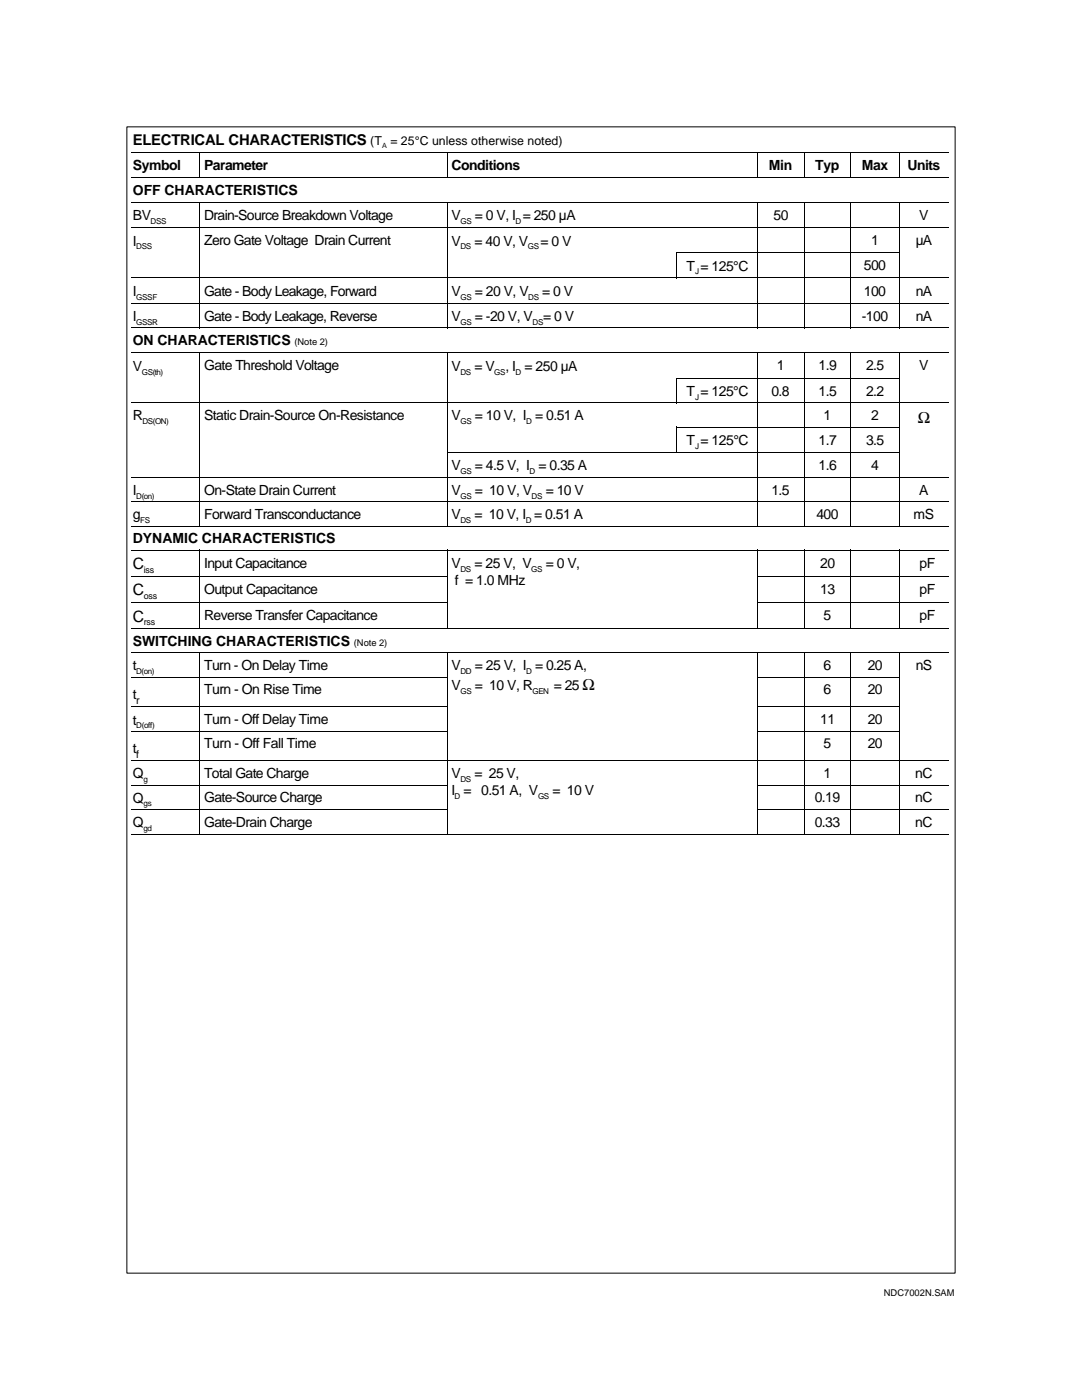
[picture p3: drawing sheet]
<svg xmlns="http://www.w3.org/2000/svg" width="216mm" height="279mm" viewBox="0 0 216 279" stroke-linecap="round" stroke-linejoin="round" font-family="sans-serif">
<defs><g id="words">
<g font-size="3.2">
<text x="183.1" y="84.3">Ω</text>
<text x="116.2" y="137.7">Ω</text>
</g>
<g font-size="3.1">
<text x="26.5" y="113.5">C</text>
<text x="26.5" y="118.8">C</text>
<text x="26.5" y="124">C</text>
</g>
<text font-size="3" x="26.5" y="29">ELECTRICAL CHARACTERISTICS</text>
<g font-size="2.8">
<text x="26.5" y="34">Symbol</text>
<text x="40.7" y="34">Parameter</text>
<text x="90.1" y="34">Conditions</text>
<text x="153.4" y="34">Min</text>
<text x="162.6" y="34">Typ</text>
<text x="172" y="34">Max</text>
<text x="181.1" y="34">Units</text>
<text x="26.5" y="38.9">OFF CHARACTERISTICS</text>
<text x="26.5" y="43.9">BV</text>
<text x="40.7" y="43.9">Drain-Source Breakdown Voltage</text>
<text x="90.1" y="43.9">V</text>
<text x="94.7" y="43.9">= 0 V, I = 250 µA</text>
<text x="154.3" y="43.9">50</text>
<text x="183.4" y="43.9">V</text>
<text x="26.5" y="49">I</text>
<text x="40.7" y="48.9">Zero Gate Voltage Drain Current</text>
<text x="90.1" y="49">V</text>
<text x="94.7" y="49">= 40 V, V</text>
<text x="107.9" y="49">= 0 V</text>
<text x="172.4" y="53.9">500</text>
<text x="173.8" y="48.9">1</text>
<text x="182.7" y="48.9">µA</text>
<text x="26.5" y="59.1">I</text>
<text x="40.7" y="59">Gate - Body Leakage, Forward</text>
<text x="90.1" y="59.1">V</text>
<text x="94.7" y="59.1">= 20 V, V</text>
<text x="108.2" y="59.1">= 0 V</text>
<text x="137" y="54">T = 125°C</text>
<text x="172.4" y="59">100</text>
<text x="182.7" y="59">nA</text>
<text x="26.5" y="64.1">I</text>
<text x="40.7" y="64">Gate - Body Leakage, Reverse</text>
<text x="90.1" y="64.1">V</text>
<text x="94.7" y="64.1">= -20 V, V</text>
<text x="108.4" y="64.1">= 0 V</text>
<text x="172" y="64">-100</text>
<text x="182.7" y="64">nA</text>
<text x="26.5" y="68.9">ON CHARACTERISTICS</text>
<text x="26.5" y="74">V</text>
<text x="40.7" y="73.9">Gate Threshold Voltage</text>
<text x="90.1" y="74">V</text>
<text x="94.7" y="74">= V</text>
<text x="100.8" y="74">, I = 250 µA</text>
<text x="155" y="73.9">1</text>
<text x="163.3" y="73.9">1.9</text>
<text x="172.8" y="73.9">2.5</text>
<text x="183.4" y="73.9">V</text>
<text x="26.5" y="83.9">R</text>
<text x="40.7" y="83.8">Static Drain-Source On-Resistance</text>
<text x="90.1" y="83.9">V</text>
<text x="94.7" y="83.9">= 10 V, I = 0.51 A</text>
<text x="137" y="79">T = 125°C</text>
<text x="153.9" y="79">0.8</text>
<text x="163.3" y="79">1.5</text>
<text x="164.3" y="83.8">1</text>
<text x="172.8" y="79">2.2</text>
<text x="173.8" y="83.8">2</text>
<text x="137" y="88.9">T = 125°C</text>
<text x="163.3" y="88.8">1.7</text>
<text x="172.8" y="88.8">3.5</text>
<text x="90.1" y="93.9">V</text>
<text x="94.7" y="93.9">= 4.5 V, I = 0.35 A</text>
<text x="163.3" y="93.9">1.6</text>
<text x="173.8" y="93.9">4</text>
<text x="26.5" y="98.8">I</text>
<text x="40.7" y="98.7">On-State Drain Current</text>
<text x="90.1" y="98.8">V</text>
<text x="94.7" y="98.8">= 10 V, V</text>
<text x="108.9" y="98.8">= 10 V</text>
<text x="153.9" y="98.7">1.5</text>
<text x="183.4" y="98.7">A</text>
<text x="26.5" y="103.6">g</text>
<text x="40.7" y="103.6">Forward Transconductance</text>
<text x="90.1" y="103.6">V</text>
<text x="94.7" y="103.6">= 10 V, I = 0.51 A</text>
<text x="162.9" y="103.6">400</text>
<text x="182.3" y="103.6">mS</text>
<text x="26.5" y="108.5">DYNAMIC CHARACTERISTICS</text>
<text x="40.7" y="113.3">Input Capacitance</text>
<text x="90.1" y="113.4">V</text>
<text x="94.7" y="113.4">= 25 V, V</text>
<text x="108.9" y="113.4">= 0 V,</text>
<text x="163.7" y="113.3">20</text>
<text x="183.5" y="113.3">pF</text>
<text x="40.7" y="118.5">Output Capacitance</text>
<text x="90.8" y="116.7">f = 1.0 MHz</text>
<text x="163.7" y="118.5">13</text>
<text x="183.5" y="118.5">pF</text>
<text x="40.7" y="123.7">Reverse Transfer Capacitance</text>
<text x="164.3" y="123.7">5</text>
<text x="183.5" y="123.7">pF</text>
<text x="26.5" y="128.9">SWITCHING CHARACTERISTICS</text>
<text x="26.5" y="133.8">t</text>
<text x="40.7" y="133.8">Turn - On Delay Time</text>
<text x="90.1" y="137.7">V</text>
<text x="90.1" y="133.8">V</text>
<text x="94.7" y="137.7">= 10 V, R</text>
<text x="94.7" y="133.8">= 25 V, I = 0.25 A,</text>
<text x="110.5" y="137.7">= 25</text>
<text x="164.3" y="133.8">6</text>
<text x="173.1" y="133.8">20</text>
<text x="182.7" y="133.8">nS</text>
<text x="26.5" y="139.5">t</text>
<text x="40.7" y="138.6">Turn - On Rise Time</text>
<text x="164.3" y="138.6">6</text>
<text x="173.1" y="138.6">20</text>
<text x="26.5" y="144.6">t</text>
<text x="40.7" y="144.5">Turn - Off Delay Time</text>
<text x="40.7" y="149.4">Turn - Off Fall Time</text>
<text x="163.7" y="144.5">11</text>
<text x="164.3" y="149.4">5</text>
<text x="173.1" y="144.5">20</text>
<text x="173.1" y="149.4">20</text>
<text x="26.5" y="150.3">t</text>
<text x="26.5" y="155.4">Q</text>
<text x="40.7" y="155.3">Total Gate Charge</text>
<text x="90.1" y="155.4">V</text>
<text x="94.7" y="155.4">= 25 V,</text>
<text x="164.3" y="155.3">1</text>
<text x="182.6" y="155.3">nC</text>
<text x="26.5" y="160.2">Q</text>
<text x="40.7" y="160.1">Gate-Source Charge</text>
<text x="90.1" y="158.7">I = 0.51 A, V</text>
<text x="110.2" y="158.7">= 10 V</text>
<text x="162.6" y="160.1">0.19</text>
<text x="182.6" y="160.1">nC</text>
<text x="26.5" y="165.1">Q</text>
<text x="40.7" y="165">Gate-Drain Charge</text>
<text x="162.6" y="165">0.33</text>
<text x="182.6" y="165">nC</text>
</g>
<text font-size="2.5" x="73.8" y="29">(T = 25°C unless otherwise noted)</text>
<g font-size="2.1">
<text x="27.2" y="140.5">r</text>
<text x="27.2" y="151.3">f</text>
</g>
<g font-size="1.9">
<text x="58.8" y="68.9">(Note 2)</text>
<text x="70.6" y="128.9">(Note 2)</text>
<text x="176.4" y="258.7">NDC7002N.SAM</text>
</g>
<g font-size="1.8">
<text x="28.7" y="114.3">iss</text>
<text x="28.7" y="119.5">oss</text>
<text x="28.7" y="124.8">rss</text>
</g>
<g font-size="1.6">
<text x="30.1" y="44.7">DSS</text>
<text x="91.9" y="44.7">GS</text>
<text x="102.9" y="44.7">D</text>
<text x="27.2" y="49.8">DSS</text>
<text x="91.9" y="49.8">DS</text>
<text x="105.3" y="49.8">GS</text>
<text x="27.2" y="59.9">GSSF</text>
<text x="91.9" y="59.9">GS</text>
<text x="105.4" y="59.9">DS</text>
<text x="138.7" y="54.8">J</text>
<text x="27.2" y="64.9">GSSR</text>
<text x="91.9" y="64.9">GS</text>
<text x="106.3" y="64.9">DS</text>
<text x="28.3" y="74.8">GS(th)</text>
<text x="91.9" y="74.8">DS</text>
<text x="98.6" y="74.8">GS</text>
<text x="102.9" y="74.8">D</text>
<text x="138.7" y="79.8">J</text>
<text x="28.4" y="84.7">DS(ON)</text>
<text x="91.9" y="84.7">GS</text>
<text x="105" y="84.7">D</text>
<text x="138.7" y="89.7">J</text>
<text x="91.9" y="94.7">GS</text>
<text x="105.7" y="94.7">D</text>
<text x="27.2" y="99.6">D(on)</text>
<text x="91.9" y="99.6">GS</text>
<text x="106.1" y="99.6">DS</text>
<text x="27.9" y="104.4">FS</text>
<text x="91.9" y="104.4">DS</text>
<text x="104.9" y="104.4">D</text>
<text x="91.9" y="114.1">DS</text>
<text x="106" y="114.1">GS</text>
<text x="27.2" y="134.5">D(on)</text>
<text x="91.9" y="134.5">DD</text>
<text x="105" y="134.5">D</text>
<text x="91.9" y="138.4">GS</text>
<text x="106.3" y="138.4">GEN</text>
<text x="27.2" y="145.4">D(off)</text>
<text x="28.6" y="161">gs</text>
<text x="28.6" y="156.1">g</text>
<text x="90.7" y="159.4">D</text>
<text x="91.9" y="156.1">DS</text>
<text x="107.4" y="159.4">GS</text>
<text x="28.6" y="165.9">gd</text>
</g>
<text font-size="1.4" x="76.3" y="29.6">A</text>
</g></defs>
<g fill="none" stroke="#000" stroke-width=".2">
<path d="M25.3 25.3h165.3v228.8h-165.3zM26.2 30.5h163M26.2 35.4h163M39.9 30.4v5.1M89.2 30.4v5.1M151.1 30.4v5.1M160.4 30.4v5.1M169.8 30.4v5.1M179.4 30.4v5.1M26.2 40.4h163M26.2 45.4h163M26.2 55.5h163"/>
<path d="M39.9 40.3v25.2M89.2 40.3v25.2M135 50.4h44.5M135 50.3v5.2M151.1 40.3v25.2M160.4 40.3v25.2M169.8 40.3v25.2M179.4 40.3v25.2M26.2 60.5h163M26.2 65.4h163M26.2 70.4h163M39.9 70.3v34.8"/>
<path d="M89.2 70.3v34.8M151.1 70.3v34.8M160.4 70.3v34.8M169.8 70.3v34.8M179.4 70.3v34.8M179.5 75.4h-44.5v5M26.2 80.3h163M26.2 95.2h163M89.2 90.3h90.3M135 85.3h44.5M135 85.2v5.2M26.2 100.2h163"/>
<path d="M26.2 105h163M26.2 109.8h163M26.2 115.1h63.1M39.9 109.7v15.9M89.2 109.7v15.9M151 115.1h38.2M151.1 109.7v15.9M160.4 109.7v15.9M169.8 109.7v15.9M179.4 109.7v15.9M26.2 120.2h63.1M26.2 125.5h163"/>
<path d="M26.2 130.3h163M26.2 135.1h63.1M39.9 130.2v36.3M89.2 130.2v36.3M151 120.2h38.2M151 135.1h28.5M151.1 130.2v36.3M160.4 130.2v36.3M169.8 130.2v36.3M179.4 130.2v36.3M26.2 141.1h63.1M26.2 146h63.1"/>
<path d="M26.2 151.8h163M26.2 156.7h63.1M151 141.1h28.5M151 146h28.5M151 156.7h38.2M26.2 161.5h63.1M26.2 166.5h163M151 161.5h38.2"/>
</g>
<use href="#words"/>
</svg>
